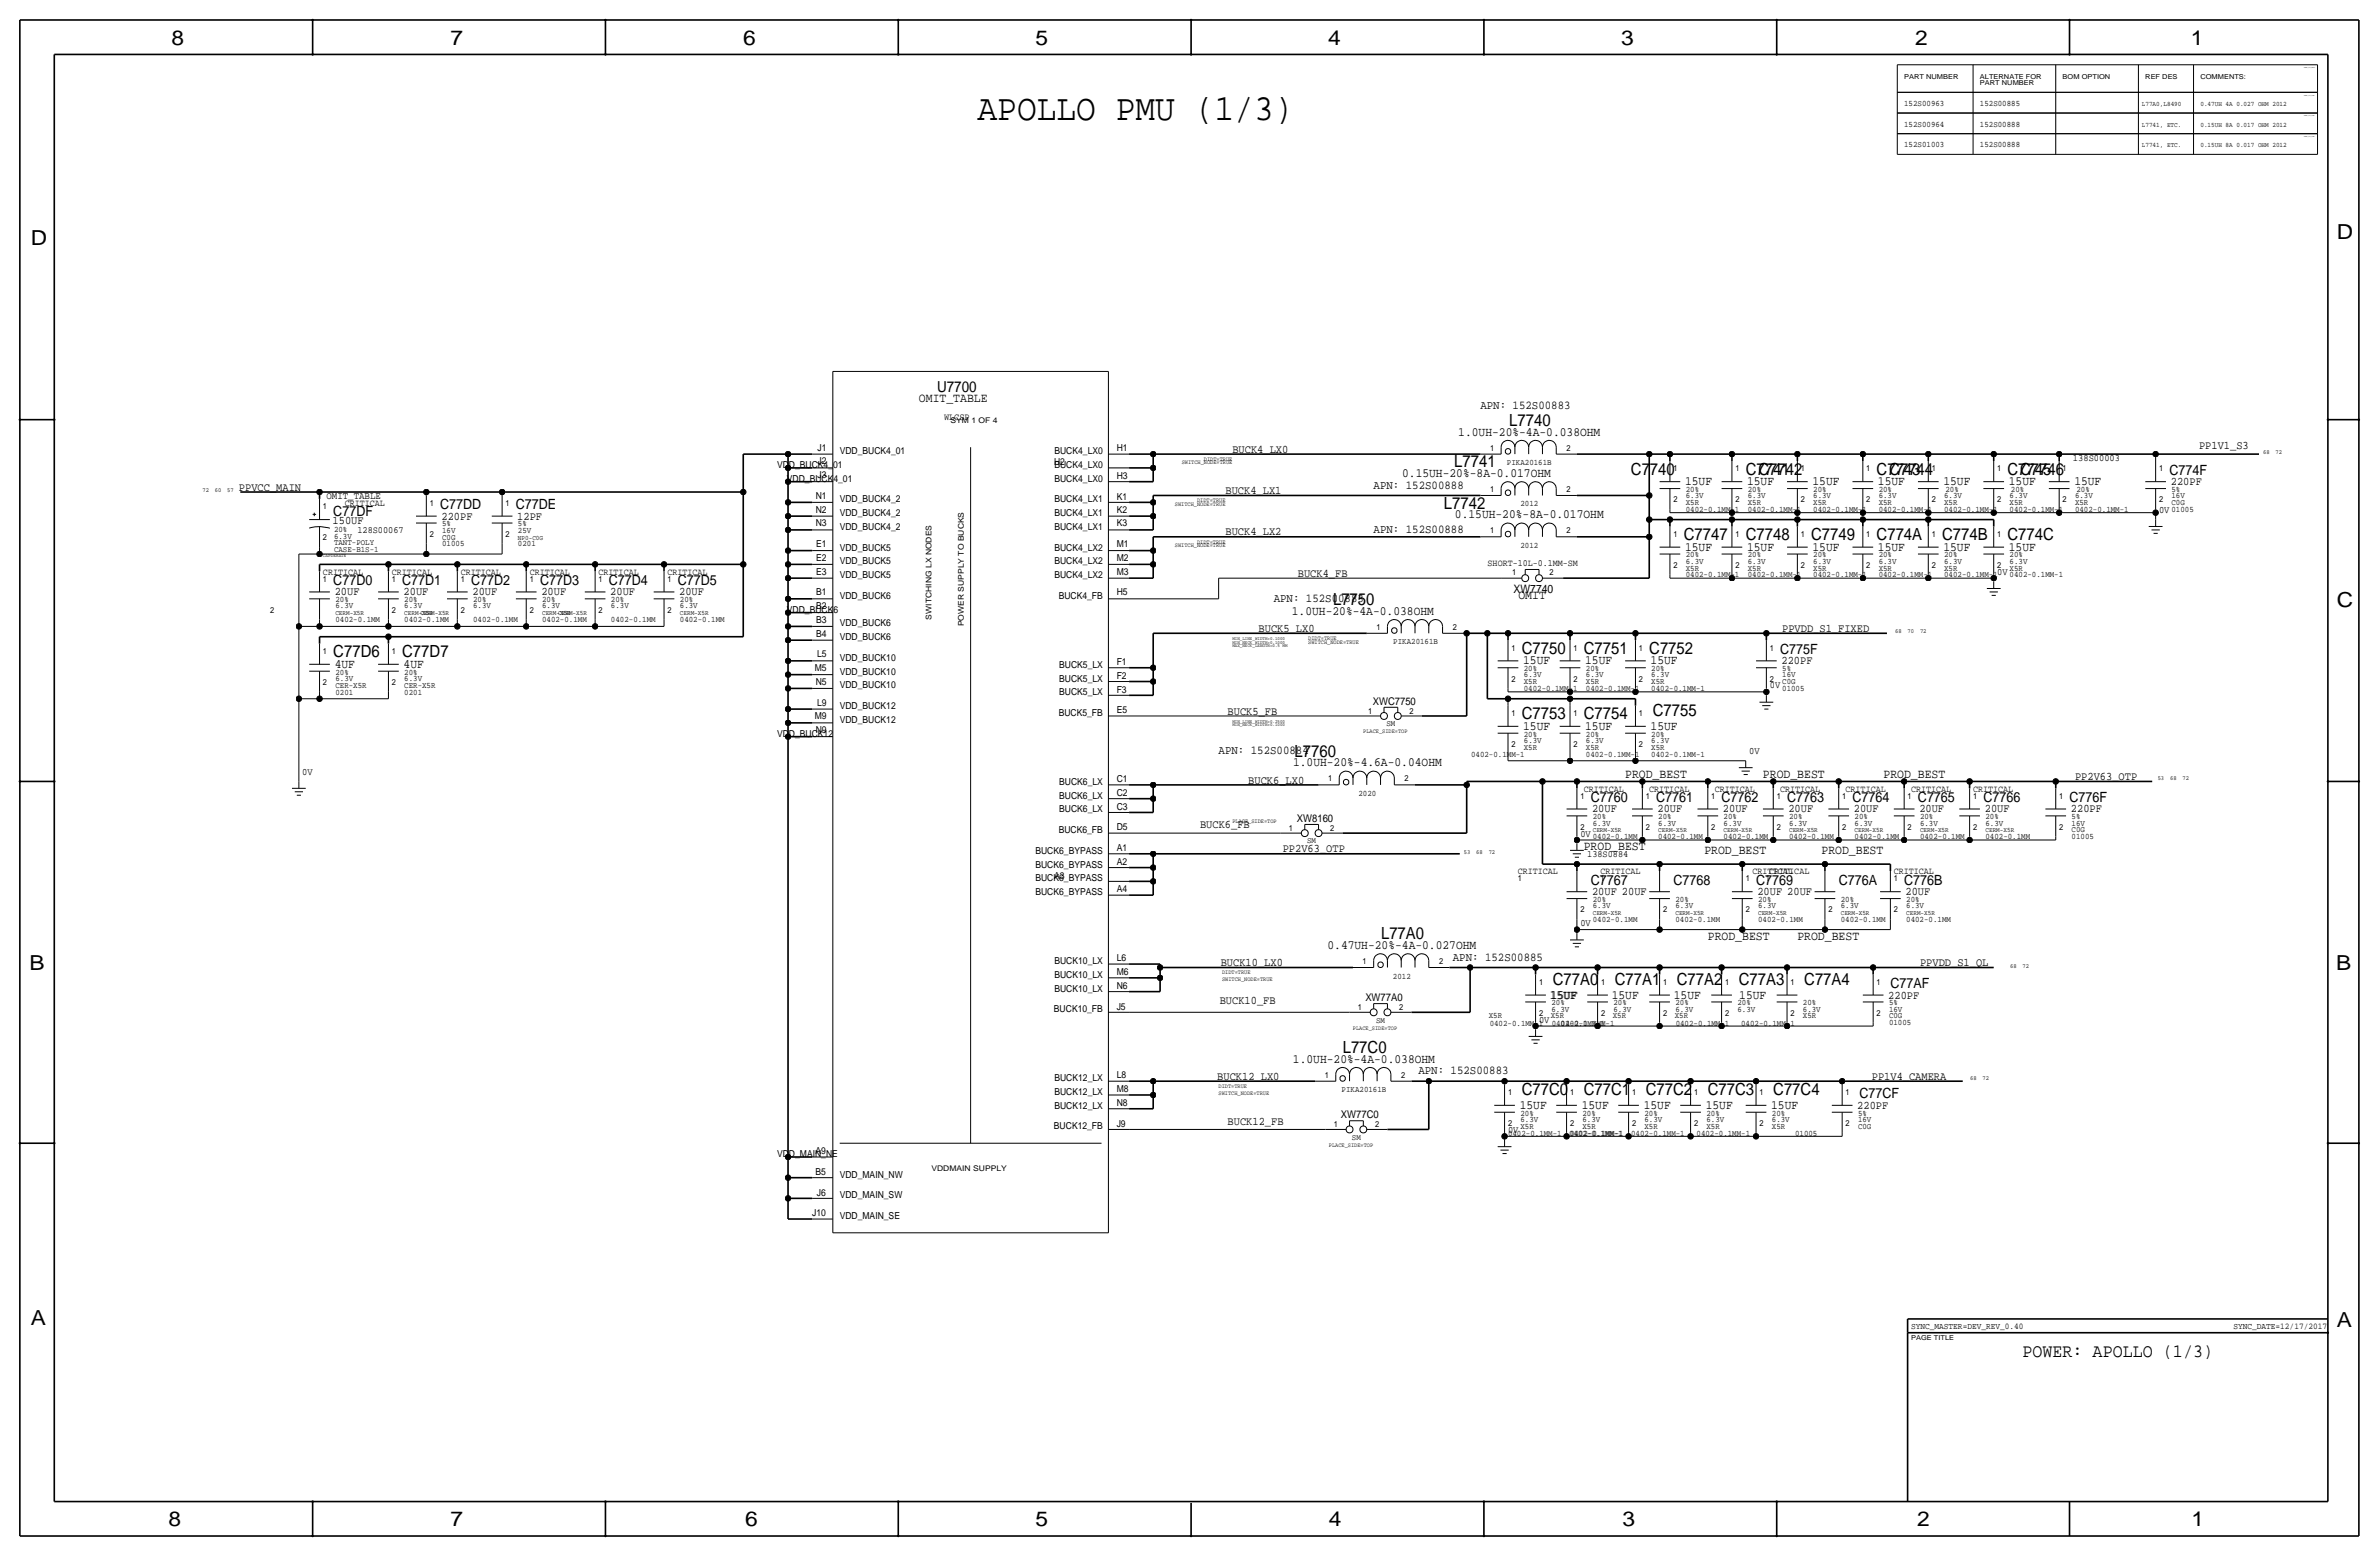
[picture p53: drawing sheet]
<svg xmlns="http://www.w3.org/2000/svg" width="877mm" height="574mm" viewBox="0 0 877 574" stroke-linecap="round" stroke-linejoin="round" font-family="sans-serif">
<defs><g id="words">
<text font-size="13.6" x="360.4" y="44.2">APOLLO PMU (1/3)</text>
<g font-size="7.6">
<text x="63.2" y="16.5">8</text>
<text x="166.1" y="16.5">7</text>
<text x="274" y="16.5">6</text>
<text x="381.7" y="16.5">5</text>
<text x="489.7" y="16.5">4</text>
<text x="597.6" y="16.5">3</text>
<text x="706.1" y="16.5">2</text>
<text x="807.7" y="16.5">1</text>
<text x="861.5" y="88.1">D</text>
<text x="11.4" y="90.4">D</text>
<text x="861.5" y="223.8">C</text>
<text x="10.9" y="357.6">B</text>
<text x="861.3" y="357.4">B</text>
<text x="11.4" y="488.4">A</text>
<text x="861.5" y="489.2">A</text>
<text x="62.2" y="562.6">8</text>
<text x="166.1" y="562.6">7</text>
<text x="274.8" y="562.6">6</text>
<text x="381.7" y="562.6">5</text>
<text x="489.9" y="562.6">4</text>
<text x="598.1" y="562.6">3</text>
<text x="706.8" y="562.6">2</text>
<text x="807.9" y="562.6">1</text>
</g>
<text font-size="6.9" x="745.6" y="500.1">POWER: APOLLO (1/3)</text>
<g font-size="6.2">
<text x="556.4" y="157">L7740</text>
<text x="536.1" y="172.2">L7741</text>
<text x="601.3" y="175">C7740</text>
<text x="643.6" y="175">C7741</text>
<text x="648.3" y="175">C7742</text>
<text x="691.8" y="175">C7743</text>
<text x="696.5" y="175">C7744</text>
<text x="740.1" y="175">C7745</text>
<text x="744.8" y="175">C7746</text>
<text x="532.3" y="187.5">L7742</text>
<text x="620.7" y="199.1">C7747</text>
<text x="643.6" y="199.1">C7748</text>
<text x="667.7" y="199.1">C7749</text>
<text x="691.8" y="199.1">C774A</text>
<text x="716" y="199.1">C774B</text>
<text x="740.1" y="199.1">C774C</text>
<text x="491.5" y="223">L7750</text>
<text x="122.9" y="242.3">C77D6</text>
<text x="148.3" y="242.3">C77D7</text>
<text x="561" y="241">C7750</text>
<text x="583.9" y="241">C7751</text>
<text x="608" y="241">C7752</text>
<text x="609.3" y="263.9">C7755</text>
<text x="561" y="265.2">C7753</text>
<text x="583.9" y="265.2">C7754</text>
<text x="477.3" y="278.9">L7760</text>
<text x="509.1" y="346.2">L77A0</text>
<text x="572.5" y="363">C77A0</text>
<text x="595.3" y="363">C77A1</text>
<text x="618.2" y="363">C77A2</text>
<text x="641" y="363">C77A3</text>
<text x="665.2" y="363">C77A4</text>
<text x="495" y="388.1">L77C0</text>
<text x="561" y="403.6">C77C0</text>
<text x="583.9" y="403.6">C77C1</text>
<text x="606.8" y="403.6">C77C2</text>
<text x="629.6" y="403.6">C77C3</text>
<text x="653.7" y="403.6">C77C4</text>
</g>
<text font-size="5.6" x="345.4" y="144.5">U7700</text>
<g font-size="5.2">
<text x="799.8" y="175">C774F</text>
<text x="122.9" y="190.2">C77DF</text>
<text x="162.3" y="187.7">C77DD</text>
<text x="190.2" y="187.7">C77DE</text>
<text x="122.9" y="215.6">C77D0</text>
<text x="148.3" y="215.6">C77D1</text>
<text x="173.7" y="215.6">C77D2</text>
<text x="199.1" y="215.6">C77D3</text>
<text x="224.5" y="215.6">C77D4</text>
<text x="249.9" y="215.6">C77D5</text>
<text x="656.3" y="241">C775F</text>
<text x="586.4" y="295.7">C7760</text>
<text x="610.6" y="295.7">C7761</text>
<text x="634.7" y="295.7">C7762</text>
<text x="658.8" y="295.7">C7763</text>
<text x="683" y="295.7">C7764</text>
<text x="707.1" y="295.7">C7765</text>
<text x="731.2" y="295.7">C7766</text>
<text x="763" y="295.7">C776F</text>
<text x="586.4" y="326.1">C7767</text>
<text x="616.9" y="326.1">C7768</text>
<text x="647.4" y="326.1">C7769</text>
<text x="677.9" y="326.1">C776A</text>
<text x="702" y="326.1">C776B</text>
<text x="696.9" y="364.2">C77AF</text>
<text x="685.5" y="404.9">C77CF</text>
</g>
<g font-size="4.7">
<text x="338.8" y="148.3">OMIT_TABLE</text>
<text x="537.6" y="160.5">1.0UH-20%-4A-0.038OHM</text>
<text x="516.9" y="175.8">0.15UH-20%-8A-0.017OHM</text>
<text x="621.2" y="178.8">15UF</text>
<text x="644.1" y="178.8">15UF</text>
<text x="668.2" y="178.8">15UF</text>
<text x="692.4" y="178.8">15UF</text>
<text x="716.5" y="178.8">15UF</text>
<text x="740.6" y="178.8">15UF</text>
<text x="764.7" y="178.8">15UF</text>
<text x="536.4" y="191">0.15UH-20%-8A-0.017OHM</text>
<text x="621.2" y="202.9">15UF</text>
<text x="644.1" y="202.9">15UF</text>
<text x="668.2" y="202.9">15UF</text>
<text x="692.4" y="202.9">15UF</text>
<text x="716.5" y="202.9">15UF</text>
<text x="740.6" y="202.9">15UF</text>
<text x="559.8" y="220.7">OMIT</text>
<text x="476.3" y="226.6">1.0UH-20%-4A-0.038OHM</text>
<text x="561.5" y="244.9">15UF</text>
<text x="584.4" y="244.9">15UF</text>
<text x="608.5" y="244.9">15UF</text>
<text x="123.4" y="246.1">4UF</text>
<text x="148.8" y="246.1">4UF</text>
<text x="561.5" y="269">15UF</text>
<text x="584.4" y="269">15UF</text>
<text x="608.5" y="269">15UF</text>
<text x="476.7" y="282.4">1.0UH-20%-4.6A-0.04OHM</text>
<text x="599.1" y="286.8">PROD_BEST</text>
<text x="649.9" y="286.8">PROD_BEST</text>
<text x="694.4" y="286.8">PROD_BEST</text>
<text x="583.9" y="313.4">PROD_BEST</text>
<text x="628.3" y="314.7">PROD_BEST</text>
<text x="671.5" y="314.7">PROD_BEST</text>
<text x="629.6" y="346.5">PROD_BEST</text>
<text x="662.6" y="346.5">PROD_BEST</text>
<text x="489.4" y="349.8">0.47UH-20%-4A-0.027OHM</text>
<text x="571.4" y="368">15UF</text>
<text x="594.2" y="368">15UF</text>
<text x="617.1" y="368">15UF</text>
<text x="641.2" y="368">15UF</text>
<text x="476.7" y="391.7">1.0UH-20%-4A-0.038OHM</text>
<text x="560.3" y="408.7">15UF</text>
<text x="583.1" y="408.7">15UF</text>
<text x="606" y="408.7">15UF</text>
<text x="628.9" y="408.7">15UF</text>
<text x="653" y="408.7">15UF</text>
</g>
<g font-size="4.4">
<text x="545.8" y="150.9">APN: 152S00883</text>
<text x="506.4" y="180.1">APN: 152S00888</text>
<text x="506.4" y="196.6">APN: 152S00888</text>
<text x="469.6" y="222">APN: 152S00883</text>
<text x="449.3" y="277.9">APN: 152S00884</text>
<text x="535.6" y="354.1">APN: 152S00885</text>
<text x="522.9" y="396">APN: 152S00883</text>
</g>
<g font-size="4.3">
<text x="454.4" y="166.9">BUCK4_LX0</text>
<text x="810.7" y="165.6">PP1V1_S3</text>
<text x="800.3" y="178.8">220PF</text>
<text x="88.1" y="180.8">PPVCC_MAIN</text>
<text x="451.8" y="182.1">BUCK4_LX1</text>
<text x="162.8" y="191.5">220PF</text>
<text x="190.7" y="191.5">12PF</text>
<text x="122.6" y="193.3">150UF</text>
<text x="451.8" y="197.4">BUCK4_LX2</text>
<text x="478.5" y="212.6">BUCK4_FB</text>
<text x="123.4" y="219.5">20UF</text>
<text x="148.8" y="219.5">20UF</text>
<text x="174.2" y="219.5">20UF</text>
<text x="199.6" y="219.5">20UF</text>
<text x="225" y="219.5">20UF</text>
<text x="250.4" y="219.5">20UF</text>
<text x="558" y="218.4">XW7740</text>
<text x="464" y="232.9">BUCK5_LX0</text>
<text x="657" y="232.9">PPVDD_S1_FIXED</text>
<text x="656.8" y="244.9">220PF</text>
<text x="452.6" y="263.4">BUCK5_FB</text>
<text x="765" y="287.5">PP2V63_OTP</text>
<text x="460.2" y="288.8">BUCK6_LX0</text>
<text x="586.9" y="299.5">20UF</text>
<text x="611.1" y="299.5">20UF</text>
<text x="635.2" y="299.5">20UF</text>
<text x="659.3" y="299.5">20UF</text>
<text x="683.5" y="299.5">20UF</text>
<text x="707.6" y="299.5">20UF</text>
<text x="731.7" y="299.5">20UF</text>
<text x="763.5" y="299.5">220PF</text>
<text x="442.4" y="305.3">BUCK6_FB</text>
<text x="472.9" y="314.2">PP2V63_OTP</text>
<text x="586.9" y="329.9">20UF 20UF</text>
<text x="647.9" y="329.9">20UF 20UF</text>
<text x="702.5" y="329.9">20UF</text>
<text x="450" y="356.1">BUCK10_LX0</text>
<text x="707.8" y="356.1">PPVDD_S1_QL</text>
<text x="449.7" y="370.1">BUCK10_FB</text>
<text x="696.2" y="368">220PF</text>
<text x="448.8" y="398">BUCK12_LX0</text>
<text x="690.1" y="398">PP1V4_CAMERA</text>
<text x="684.7" y="408.7">220PF</text>
<text x="452.6" y="414.5">BUCK12_FB</text>
</g>
<g font-size="3.9">
<text x="506.1" y="259.8">XWC7750</text>
<text x="478.1" y="303">XW8160</text>
<text x="503.4" y="369.1">XW77A0</text>
<text x="494.4" y="412.2">XW77C0</text>
</g>
<text font-size="3.8" x="120.3" y="183.9">OMIT_TABLE</text>
<g font-size="3.6">
<text x="764.2" y="169.9">138S00003</text>
<text x="796" y="189">0V</text>
<text x="736.3" y="211.8">0V</text>
<text x="652.5" y="253.7">0V</text>
<text x="644.9" y="277.9">0V</text>
<text x="111.5" y="285.5">0V</text>
<text x="582.6" y="308.4">0V</text>
<text x="582.6" y="341.4">0V</text>
<text x="567.4" y="376.9">0V</text>
<text x="556" y="417.6">0V</text>
</g>
<g font-size="3.5">
<text x="348" y="154.7">WLCSP</text>
<text x="301.4" y="166.1">J1</text>
<text x="309.6" y="167.4">VDD_BUCK4_01</text>
<text x="388.7" y="167.4">BUCK4_LX0</text>
<text x="411.7" y="166.4">H1</text>
<text x="286.5" y="172.5">VDD_BUCK4_01</text>
<text x="301.4" y="171.2">J2</text>
<text x="388.6" y="171.5">H2</text>
<text x="388.7" y="172.5">BUCK4_LX0</text>
<text x="290.1" y="177.5">VDD_BUCK4_01</text>
<text x="301.4" y="176.3">J3</text>
<text x="388.7" y="177.5">BUCK4_LX0</text>
<text x="411.7" y="176.5">H3</text>
<text x="300.7" y="183.9">N1</text>
<text x="309.6" y="185.2">VDD_BUCK4_2</text>
<text x="388.7" y="185.2">BUCK4_LX1</text>
<text x="411.7" y="184.2">K1</text>
<text x="127.1" y="186.4">CRITICAL</text>
<text x="300.7" y="189">N2</text>
<text x="309.6" y="190.2">VDD_BUCK4_2</text>
<text x="388.7" y="190.2">BUCK4_LX1</text>
<text x="411.7" y="189.2">K2</text>
<text x="131.8" y="196.6">128S00067</text>
<text x="300.7" y="194.1">N3</text>
<text x="309.6" y="195.3">VDD_BUCK4_2</text>
<text x="388.7" y="195.3">BUCK4_LX1</text>
<text x="411.7" y="194.1">K3</text>
<text x="300.9" y="201.7">E1</text>
<text x="309.6" y="202.9">VDD_BUCK5</text>
<text x="388.7" y="202.9">BUCK4_LX2</text>
<text x="411.7" y="201.7">M1</text>
<text x="300.9" y="206.8">E2</text>
<text x="309.6" y="208">VDD_BUCK5</text>
<text x="388.7" y="208">BUCK4_LX2</text>
<text x="411.7" y="206.8">M2</text>
<text x="548.4" y="208.5">SHORT-10L-0.1MM-SM</text>
<text x="119.1" y="211.8">CRITICAL</text>
<text x="144.5" y="211.8">CRITICAL</text>
<text x="169.9" y="211.8">CRITICAL</text>
<text x="195.3" y="211.8">CRITICAL</text>
<text x="220.7" y="211.8">CRITICAL</text>
<text x="246.1" y="211.8">CRITICAL</text>
<text x="300.9" y="211.8">E3</text>
<text x="309.6" y="213.1">VDD_BUCK5</text>
<text x="388.7" y="213.1">BUCK4_LX2</text>
<text x="411.7" y="211.8">M3</text>
<text x="300.9" y="219.5">B1</text>
<text x="309.6" y="220.7">VDD_BUCK6</text>
<text x="390.3" y="220.7">BUCK4_FB</text>
<text x="411.7" y="219.5">H5</text>
<text x="290.1" y="225.8">VDD_BUCK6</text>
<text x="300.9" y="224.5">B2</text>
<text x="300.9" y="229.6">B3</text>
<text x="309.6" y="230.9">VDD_BUCK6</text>
<text x="300.9" y="234.7">B4</text>
<text x="309.6" y="236">VDD_BUCK6</text>
<text x="301.2" y="242.3">L5</text>
<text x="309.6" y="243.6">VDD_BUCK10</text>
<text x="411.7" y="245.1">F1</text>
<text x="300.4" y="247.4">M5</text>
<text x="309.6" y="248.7">VDD_BUCK10</text>
<text x="390.5" y="246.1">BUCK5_LX</text>
<text x="390.5" y="251.2">BUCK5_LX</text>
<text x="411.7" y="250.2">F2</text>
<text x="300.7" y="252.5">N5</text>
<text x="309.6" y="253.7">VDD_BUCK10</text>
<text x="390.5" y="256.3">BUCK5_LX</text>
<text x="411.7" y="255.3">F3</text>
<text x="301.2" y="260.1">L9</text>
<text x="309.6" y="261.4">VDD_BUCK12</text>
<text x="390.3" y="263.9">BUCK5_FB</text>
<text x="411.7" y="262.9">E5</text>
<text x="300.4" y="265.2">M9</text>
<text x="309.6" y="266.4">VDD_BUCK12</text>
<text x="286.5" y="271.5">VDD_BUCK12</text>
<text x="300.7" y="270.3">N9</text>
<text x="390.5" y="289.3">BUCK6_LX</text>
<text x="411.7" y="288.3">C1</text>
<text x="411.7" y="293.4">C2</text>
<text x="583.9" y="291.8">CRITICAL</text>
<text x="608" y="291.8">CRITICAL</text>
<text x="632.2" y="291.8">CRITICAL</text>
<text x="656.3" y="291.8">CRITICAL</text>
<text x="680.4" y="291.8">CRITICAL</text>
<text x="704.5" y="291.8">CRITICAL</text>
<text x="727.4" y="291.8">CRITICAL</text>
<text x="390.5" y="294.4">BUCK6_LX</text>
<text x="390.5" y="299.5">BUCK6_LX</text>
<text x="411.7" y="298.5">C3</text>
<text x="390.3" y="307.1">BUCK6_FB</text>
<text x="411.7" y="306.1">D5</text>
<text x="381.7" y="314.7">BUCK6_BYPASS</text>
<text x="411.7" y="313.7">A1</text>
<text x="585.2" y="316">138S0884</text>
<text x="381.7" y="319.8">BUCK6_BYPASS</text>
<text x="388.6" y="323.9">A3</text>
<text x="411.7" y="318.8">A2</text>
<text x="559.5" y="322.3">CRITICAL</text>
<text x="590" y="322.3">CRITICAL</text>
<text x="646.1" y="322.3">CRITICAL</text>
<text x="652.3" y="322.3">CRITICAL</text>
<text x="698.2" y="322.3">CRITICAL</text>
<text x="381.7" y="324.9">BUCK6_BYPASS</text>
<text x="381.7" y="329.9">BUCK6_BYPASS</text>
<text x="411.7" y="328.9">A4</text>
<text x="388.7" y="355.3">BUCK10_LX</text>
<text x="411.7" y="354.3">L6</text>
<text x="411.7" y="359.4">M6</text>
<text x="388.7" y="360.4">BUCK10_LX</text>
<text x="388.7" y="365.5">BUCK10_LX</text>
<text x="411.7" y="364.5">N6</text>
<text x="388.6" y="373.1">BUCK10_FB</text>
<text x="411.7" y="372.1">J5</text>
<text x="388.7" y="398.5">BUCK12_LX</text>
<text x="411.7" y="397.5">L8</text>
<text x="388.7" y="403.6">BUCK12_LX</text>
<text x="411.7" y="402.6">M8</text>
<text x="411.7" y="407.7">N8</text>
<text x="388.7" y="408.7">BUCK12_LX</text>
<text x="388.6" y="416.3">BUCK12_FB</text>
<text x="411.7" y="415.3">J9</text>
<text x="300.6" y="425.5">A9</text>
<text x="286.5" y="426.5">VDD_MAIN_NE</text>
<text x="300.6" y="433.1">B5</text>
<text x="309.6" y="434.1">VDD_MAIN_NW</text>
<text x="301.2" y="440.7">J6</text>
<text x="309.6" y="441.7">VDD_MAIN_SW</text>
<text x="299.4" y="448.3">J10</text>
<text x="309.6" y="449.3">VDD_MAIN_SE</text>
</g>
<g font-size="3.2">
<text x="704.5" y="490">SYNC_MASTER=DEV_REV_0.40</text>
<text x="823.4" y="490">SYNC_DATE=12/17/2017</text>
</g>
<g font-size="3.1">
<text x="702" y="39.1">152S00963</text>
<text x="729.9" y="39.1">152S00885</text>
<text x="702" y="46.7">152S00964</text>
<text x="729.9" y="46.7">152S00888</text>
<text x="702" y="54.4">152S01003</text>
<text x="729.9" y="54.4">152S00888</text>
<text x="549.3" y="166.1">1</text>
<text x="577.5" y="166.1">2</text>
<text x="555.6" y="171.5">PIKA20161B</text>
<text x="616.9" y="173.7">1</text>
<text x="639.8" y="173.7">1</text>
<text x="663.9" y="173.7">1</text>
<text x="688" y="173.7">1</text>
<text x="712.2" y="173.7">1</text>
<text x="736.3" y="173.7">1</text>
<text x="760.4" y="173.7">1</text>
<text x="796" y="173.7">1</text>
<text x="549.3" y="181.4">1</text>
<text x="577.5" y="181.4">2</text>
<text x="616.9" y="185.2">2</text>
<text x="621.5" y="183.6">6.3V</text>
<text x="621.5" y="181.4">20%</text>
<text x="639.8" y="185.2">2</text>
<text x="644.3" y="181.4">20%</text>
<text x="644.3" y="183.6">6.3V</text>
<text x="663.9" y="185.2">2</text>
<text x="668.5" y="181.4">20%</text>
<text x="668.5" y="183.6">6.3V</text>
<text x="688" y="185.2">2</text>
<text x="692.6" y="181.4">20%</text>
<text x="692.6" y="183.6">6.3V</text>
<text x="712.2" y="185.2">2</text>
<text x="716.7" y="183.6">6.3V</text>
<text x="717.2" y="181.4">20%</text>
<text x="736.3" y="185.2">2</text>
<text x="740.9" y="183.6">6.3V</text>
<text x="741.4" y="181.4">20%</text>
<text x="760.4" y="185.2">2</text>
<text x="765" y="183.6">6.3V</text>
<text x="765.5" y="181.4">20%</text>
<text x="796" y="185.2">2</text>
<text x="800.6" y="181.4">5%</text>
<text x="800.6" y="183.6">16V</text>
<text x="119.1" y="187.7">1</text>
<text x="158.4" y="186.4">1</text>
<text x="186.4" y="186.4">1</text>
<text x="560.5" y="186.7">2012</text>
<text x="621.5" y="188.7">0402-0.1MM-1</text>
<text x="621.5" y="186.2">X5R</text>
<text x="644.3" y="186.2">X5R</text>
<text x="644.3" y="188.7">0402-0.1MM-1</text>
<text x="668.5" y="186.2">X5R</text>
<text x="668.5" y="188.7">0402-0.1MM-1</text>
<text x="692.6" y="186.2">X5R</text>
<text x="692.6" y="188.7">0402-0.1MM-1</text>
<text x="716.7" y="186.2">X5R</text>
<text x="716.7" y="188.7">0402-0.1MM-1</text>
<text x="740.9" y="186.2">X5R</text>
<text x="740.9" y="188.7">0402-0.1MM-1</text>
<text x="765" y="186.2">X5R</text>
<text x="765" y="188.7">0402-0.1MM-1</text>
<text x="800.6" y="188.7">01005</text>
<text x="800.6" y="186.2">C0G</text>
<text x="123.1" y="196.1">20%</text>
<text x="158.4" y="197.9">2</text>
<text x="163" y="194.1">5%</text>
<text x="163" y="196.3">16V</text>
<text x="186.4" y="197.9">2</text>
<text x="191" y="194.1">5%</text>
<text x="191" y="196.3">25V</text>
<text x="549.3" y="196.6">1</text>
<text x="577.5" y="196.6">2</text>
<text x="616.9" y="197.9">1</text>
<text x="639.8" y="197.9">1</text>
<text x="663.9" y="197.9">1</text>
<text x="688" y="197.9">1</text>
<text x="712.2" y="197.9">1</text>
<text x="736.3" y="197.9">1</text>
<text x="119.1" y="199.1">2</text>
<text x="123.1" y="200.9">TANT-POLY</text>
<text x="123.1" y="203.5">CASE-B1S-1</text>
<text x="123.1" y="198.6">6.3V</text>
<text x="163" y="201.4">01005</text>
<text x="163" y="198.9">C0G</text>
<text x="191" y="201.4">0201</text>
<text x="560.5" y="201.9">2012</text>
<text x="616.9" y="209.3">2</text>
<text x="621.5" y="205.5">20%</text>
<text x="621.5" y="207.8">6.3V</text>
<text x="639.8" y="209.3">2</text>
<text x="644.3" y="205.5">20%</text>
<text x="644.3" y="207.8">6.3V</text>
<text x="663.9" y="209.3">2</text>
<text x="668.5" y="205.5">20%</text>
<text x="668.5" y="207.8">6.3V</text>
<text x="688" y="209.3">2</text>
<text x="692.6" y="205.5">20%</text>
<text x="692.6" y="207.8">6.3V</text>
<text x="712.2" y="209.3">2</text>
<text x="716.7" y="205.5">20%</text>
<text x="716.7" y="207.8">6.3V</text>
<text x="736.3" y="209.3">2</text>
<text x="740.9" y="205.5">20%</text>
<text x="740.9" y="207.8">6.3V</text>
<text x="119.1" y="214.4">1</text>
<text x="144.5" y="214.4">1</text>
<text x="169.9" y="214.4">1</text>
<text x="195.3" y="214.4">1</text>
<text x="220.7" y="214.4">1</text>
<text x="246.1" y="214.4">1</text>
<text x="557.5" y="212.1">1</text>
<text x="571.2" y="212.1">2</text>
<text x="621.5" y="210.3">X5R</text>
<text x="621.5" y="212.9">0402-0.1MM-1</text>
<text x="644.3" y="210.3">X5R</text>
<text x="644.3" y="212.9">0402-0.1MM-1</text>
<text x="668.5" y="210.3">X5R</text>
<text x="668.5" y="212.9">0402-0.1MM-1</text>
<text x="692.6" y="210.3">X5R</text>
<text x="692.6" y="212.9">0402-0.1MM-1</text>
<text x="716.7" y="210.3">X5R</text>
<text x="716.7" y="212.9">0402-0.1MM-1</text>
<text x="740.9" y="210.3">X5R</text>
<text x="740.9" y="212.9">0402-0.1MM-1</text>
<text x="123.6" y="222">20%</text>
<text x="149" y="222">20%</text>
<text x="174.4" y="222">20%</text>
<text x="199.8" y="222">20%</text>
<text x="225.2" y="222">20%</text>
<text x="250.6" y="222">20%</text>
<text x="99.6" y="225.8">2</text>
<text x="123.6" y="224.3">6.3V</text>
<text x="144.5" y="225.8">2</text>
<text x="149" y="224.3">6.3V</text>
<text x="169.9" y="225.8">2</text>
<text x="174.4" y="224.3">6.3V</text>
<text x="195.3" y="225.8">2</text>
<text x="199.8" y="224.3">6.3V</text>
<text x="220.7" y="225.8">2</text>
<text x="225.2" y="224.3">6.3V</text>
<text x="246.1" y="225.8">2</text>
<text x="250.6" y="224.3">6.3V</text>
<text x="123.6" y="229.4">0402-0.1MM</text>
<text x="149" y="229.4">0402-0.1MM</text>
<text x="174.4" y="229.4">0402-0.1MM</text>
<text x="199.8" y="229.4">0402-0.1MM</text>
<text x="225.2" y="229.4">0402-0.1MM</text>
<text x="250.6" y="229.4">0402-0.1MM</text>
<text x="507.4" y="232.2">1</text>
<text x="535.6" y="232.2">2</text>
<text x="513.7" y="237.5">PIKA20161B</text>
<text x="557.2" y="239.8">1</text>
<text x="580.1" y="239.8">1</text>
<text x="604.2" y="239.8">1</text>
<text x="652.5" y="239.8">1</text>
<text x="119.1" y="241">1</text>
<text x="144.5" y="241">1</text>
<text x="123.6" y="248.7">20%</text>
<text x="123.6" y="251">6.3V</text>
<text x="149" y="248.7">20%</text>
<text x="149" y="251">6.3V</text>
<text x="557.2" y="251.2">2</text>
<text x="561.8" y="247.4">20%</text>
<text x="561.8" y="249.7">6.3V</text>
<text x="580.1" y="251.2">2</text>
<text x="584.7" y="247.4">20%</text>
<text x="584.7" y="249.7">6.3V</text>
<text x="604.2" y="251.2">2</text>
<text x="608.8" y="247.4">20%</text>
<text x="608.8" y="249.7">6.3V</text>
<text x="652.5" y="251.2">2</text>
<text x="657" y="247.4">5%</text>
<text x="657" y="249.7">16V</text>
<text x="119.1" y="252.5">2</text>
<text x="123.6" y="253.5">CER-X5R</text>
<text x="123.6" y="256">0201</text>
<text x="144.5" y="252.5">2</text>
<text x="149" y="253.5">CER-X5R</text>
<text x="149" y="256">0201</text>
<text x="561.8" y="254.8">0402-0.1MM-1</text>
<text x="561.8" y="252.2">X5R</text>
<text x="584.7" y="252.2">X5R</text>
<text x="584.7" y="254.8">0402-0.1MM-1</text>
<text x="608.8" y="252.2">X5R</text>
<text x="608.8" y="254.8">0402-0.1MM-1</text>
<text x="657" y="254.8">01005</text>
<text x="657" y="252.2">C0G</text>
<text x="504.4" y="263.1">1</text>
<text x="519.6" y="263.1">2</text>
<text x="557.2" y="263.9">1</text>
<text x="580.1" y="263.9">1</text>
<text x="604.2" y="263.9">1</text>
<text x="511.1" y="267.7">SM</text>
<text x="557.2" y="275.3">2</text>
<text x="561.8" y="271.5">20%</text>
<text x="561.8" y="273.8">6.3V</text>
<text x="580.1" y="275.3">2</text>
<text x="584.7" y="271.5">20%</text>
<text x="584.7" y="273.8">6.3V</text>
<text x="604.2" y="275.3">2</text>
<text x="608.8" y="271.5">20%</text>
<text x="608.8" y="273.8">6.3V</text>
<text x="542.3" y="278.9">0402-0.1MM-1</text>
<text x="561.8" y="276.4">X5R</text>
<text x="584.7" y="276.4">X5R</text>
<text x="584.7" y="278.9">0402-0.1MM-1</text>
<text x="608.8" y="276.4">X5R</text>
<text x="608.8" y="278.9">0402-0.1MM-1</text>
<text x="489.7" y="288">1</text>
<text x="500.8" y="293.4">2020</text>
<text x="517.9" y="288">2</text>
<text x="582.6" y="294.4">1</text>
<text x="606.8" y="294.4">1</text>
<text x="630.9" y="294.4">1</text>
<text x="655" y="294.4">1</text>
<text x="679.1" y="294.4">1</text>
<text x="703.3" y="294.4">1</text>
<text x="727.4" y="294.4">1</text>
<text x="759.2" y="294.4">1</text>
<text x="582.6" y="305.8">2</text>
<text x="587.2" y="302">20%</text>
<text x="587.2" y="304.3">6.3V</text>
<text x="606.8" y="305.8">2</text>
<text x="611.3" y="302">20%</text>
<text x="611.3" y="304.3">6.3V</text>
<text x="630.9" y="305.8">2</text>
<text x="635.5" y="302">20%</text>
<text x="635.5" y="304.3">6.3V</text>
<text x="655" y="305.8">2</text>
<text x="659.6" y="304.3">6.3V</text>
<text x="659.6" y="302">20%</text>
<text x="679.1" y="305.8">2</text>
<text x="683.7" y="302">20%</text>
<text x="683.7" y="304.3">6.3V</text>
<text x="703.3" y="305.8">2</text>
<text x="707.8" y="302">20%</text>
<text x="707.8" y="304.3">6.3V</text>
<text x="727.4" y="305.8">2</text>
<text x="732" y="302">20%</text>
<text x="732" y="304.3">6.3V</text>
<text x="759.2" y="305.8">2</text>
<text x="763.7" y="302">5%</text>
<text x="763.7" y="304.3">16V</text>
<text x="475.2" y="306.3">1</text>
<text x="481.9" y="310.9">SM</text>
<text x="490.4" y="306.3">2</text>
<text x="587.2" y="309.4">0402-0.1MM</text>
<text x="611.3" y="309.4">0402-0.1MM</text>
<text x="635.5" y="309.4">0402-0.1MM</text>
<text x="659.6" y="309.4">0402-0.1MM</text>
<text x="683.7" y="309.4">0402-0.1MM</text>
<text x="707.8" y="309.4">0402-0.1MM</text>
<text x="732" y="309.4">0402-0.1MM</text>
<text x="763.7" y="306.8">C0G</text>
<text x="763.7" y="309.4">01005</text>
<text x="559.5" y="324.9">1</text>
<text x="590" y="324.9">1</text>
<text x="643.6" y="324.9">1</text>
<text x="651" y="324.9">1</text>
<text x="698.2" y="324.9">1</text>
<text x="587.2" y="332.5">20%</text>
<text x="587.2" y="334.8">6.3V</text>
<text x="617.7" y="332.5">20%</text>
<text x="617.7" y="334.8">6.3V</text>
<text x="648.2" y="332.5">20%</text>
<text x="648.2" y="334.8">6.3V</text>
<text x="678.6" y="334.8">6.3V</text>
<text x="678.6" y="332.5">20%</text>
<text x="702.8" y="332.5">20%</text>
<text x="702.8" y="334.8">6.3V</text>
<text x="582.6" y="336.3">2</text>
<text x="587.2" y="339.9">0402-0.1MM</text>
<text x="613.1" y="336.3">2</text>
<text x="617.7" y="339.9">0402-0.1MM</text>
<text x="643.6" y="336.3">2</text>
<text x="648.2" y="339.9">0402-0.1MM</text>
<text x="674.1" y="336.3">2</text>
<text x="678.6" y="339.9">0402-0.1MM</text>
<text x="698.2" y="336.3">2</text>
<text x="702.8" y="339.9">0402-0.1MM</text>
<text x="502.4" y="355.3">1</text>
<text x="530.6" y="355.3">2</text>
<text x="513.5" y="360.7">2012</text>
<text x="567.4" y="363">1</text>
<text x="590.2" y="363">1</text>
<text x="613.1" y="363">1</text>
<text x="636" y="363">1</text>
<text x="660.1" y="363">1</text>
<text x="691.8" y="363">1</text>
<text x="572" y="370.6">20%</text>
<text x="594.8" y="370.6">20%</text>
<text x="617.7" y="370.6">20%</text>
<text x="640.5" y="370.6">20%</text>
<text x="664.7" y="370.6">20%</text>
<text x="696.4" y="370.6">5%</text>
<text x="500.6" y="372.4">1</text>
<text x="507.3" y="376.9">SM</text>
<text x="515.8" y="372.4">2</text>
<text x="548.9" y="375.4">X5R</text>
<text x="567.4" y="374.4">2</text>
<text x="571.7" y="375.4">X5R</text>
<text x="572" y="372.9">6.3V</text>
<text x="590.2" y="374.4">2</text>
<text x="594.6" y="375.4">X5R</text>
<text x="594.8" y="372.9">6.3V</text>
<text x="613.1" y="374.4">2</text>
<text x="617.5" y="375.4">X5R</text>
<text x="617.7" y="372.9">6.3V</text>
<text x="636" y="374.4">2</text>
<text x="640.5" y="372.9">6.3V</text>
<text x="660.1" y="374.4">2</text>
<text x="664.7" y="375.4">X5R</text>
<text x="664.7" y="372.9">6.3V</text>
<text x="691.8" y="374.4">2</text>
<text x="696.4" y="378">01005</text>
<text x="696.4" y="375.4">C0G</text>
<text x="696.4" y="372.9">16V</text>
<text x="549.2" y="378.2">0402-0.1MM-1</text>
<text x="572.1" y="378.2">0402-0.1MM-1</text>
<text x="575.5" y="378.2">0402-0.1MM-1</text>
<text x="617.8" y="378.2">0402-0.1MM-1</text>
<text x="641.9" y="378.2">0402-0.1MM-1</text>
<text x="488.4" y="397.3">1</text>
<text x="516.6" y="397.3">2</text>
<text x="494.6" y="402.6">PIKA20161B</text>
<text x="556" y="403.6">1</text>
<text x="578.8" y="403.6">1</text>
<text x="601.7" y="403.6">1</text>
<text x="624.5" y="403.6">1</text>
<text x="648.7" y="403.6">1</text>
<text x="680.4" y="403.6">1</text>
<text x="560.5" y="411.2">20%</text>
<text x="560.5" y="413.5">6.3V</text>
<text x="583.4" y="411.2">20%</text>
<text x="583.4" y="413.5">6.3V</text>
<text x="606.2" y="411.2">20%</text>
<text x="606.2" y="413.5">6.3V</text>
<text x="629.1" y="411.2">20%</text>
<text x="629.1" y="413.5">6.3V</text>
<text x="653.2" y="411.2">20%</text>
<text x="653.2" y="413.5">6.3V</text>
<text x="685" y="411.2">5%</text>
<text x="685" y="413.5">16V</text>
<text x="491.7" y="415.5">1</text>
<text x="506.9" y="415.5">2</text>
<text x="556" y="418.8">0402-0.1MM-1</text>
<text x="556" y="415">2</text>
<text x="560.5" y="416.1">X5R</text>
<text x="578.5" y="418.8">0402-0.1MM-1</text>
<text x="578.8" y="415">2</text>
<text x="583.4" y="416.1">X5R</text>
<text x="601.3" y="418.8">0402-0.1MM-1</text>
<text x="601.7" y="415">2</text>
<text x="606.2" y="416.1">X5R</text>
<text x="624.5" y="415">2</text>
<text x="625.5" y="418.8">0402-0.1MM-1</text>
<text x="629.1" y="416.1">X5R</text>
<text x="648.7" y="415">2</text>
<text x="653.2" y="416.1">X5R</text>
<text x="661.8" y="418.6">01005</text>
<text x="680.4" y="415">2</text>
<text x="685" y="416.1">C0G</text>
<text x="498.4" y="420.1">SM</text>
</g>
<g font-size="2.9">
<text x="350.4" y="156">SYM 1 OF 4</text>
<text x="343.5" y="228.3" transform="rotate(-90 343.5 228.3)">SWITCHING LX NODES</text>
<text x="355.3" y="230.9" transform="rotate(-90 355.3 230.9)">POWER SUPPLY TO BUCKS</text>
<text x="343.4" y="431.5">VDDMAIN SUPPLY</text>
</g>
<g font-size="2.5">
<text x="702" y="29">PART NUMBER</text>
<text x="729.9" y="29">ALTERNATE FOR</text>
<text x="760.4" y="29">BOM OPTION</text>
<text x="790.9" y="29">REF DES</text>
<text x="811.2" y="29">COMMENTS:</text>
<text x="729.9" y="31.5">PART NUMBER</text>
<text x="789.6" y="39.1">L77A0,L8490</text>
<text x="811.2" y="39.1">0.47UH 4A 0.027 OHM 2012</text>
<text x="789.6" y="46.7">L7741, ETC.</text>
<text x="811.2" y="46.7">0.15UH 8A 0.017 OHM 2012</text>
<text x="789.6" y="54.4">L7741, ETC.</text>
<text x="811.2" y="54.4">0.15UH 8A 0.017 OHM 2012</text>
<text x="191" y="198.9">NP0-C0G</text>
<text x="123.6" y="226.8">CERM-X5R</text>
<text x="149" y="226.8">CERM-X5R</text>
<text x="155" y="226.8">CERM-X5R</text>
<text x="199.8" y="226.8">CERM-X5R</text>
<text x="205.8" y="226.8">CERM-X5R</text>
<text x="250.6" y="226.8">CERM-X5R</text>
<text x="587.2" y="306.8">CERM-X5R</text>
<text x="611.3" y="306.8">CERM-X5R</text>
<text x="635.5" y="306.8">CERM-X5R</text>
<text x="659.6" y="306.8">CERM-X5R</text>
<text x="683.7" y="306.8">CERM-X5R</text>
<text x="707.8" y="306.8">CERM-X5R</text>
<text x="732" y="306.8">CERM-X5R</text>
<text x="587.2" y="337.3">CERM-X5R</text>
<text x="617.7" y="337.3">CERM-X5R</text>
<text x="648.2" y="337.3">CERM-X5R</text>
<text x="678.6" y="337.3">CERM-X5R</text>
<text x="702.8" y="337.3">CERM-X5R</text>
<text x="704.5" y="493.8">PAGE TITLE</text>
</g>
<g font-size="2.3">
<text x="834.3" y="167.4">68</text>
<text x="838.9" y="167.4">72</text>
<text x="74.6" y="181.4">72</text>
<text x="79.2" y="181.4">60</text>
<text x="83.8" y="181.4">57</text>
<text x="698.7" y="233.4">68</text>
<text x="703.3" y="233.4">70</text>
<text x="707.8" y="233.4">72</text>
<text x="795.5" y="287.5">53</text>
<text x="800" y="287.5">68</text>
<text x="804.6" y="287.5">72</text>
<text x="539.7" y="314.7">53</text>
<text x="544.3" y="314.7">68</text>
<text x="548.8" y="314.7">72</text>
<text x="741.1" y="356.6">68</text>
<text x="745.7" y="356.6">72</text>
<text x="726.3" y="398">68</text>
<text x="730.9" y="398">72</text>
</g>
<g font-size="2.2">
<text x="435.7" y="171.2">SWITCH_NODE=TRUE</text>
<text x="443.9" y="169.9">DIDT=TRUE</text>
<text x="441.3" y="185.2">DIDT=TRUE</text>
<text x="433.1" y="186.4">SWITCH_NODE=TRUE</text>
<text x="433.1" y="201.7">SWITCH_NODE=TRUE</text>
<text x="441.3" y="200.4">DIDT=TRUE</text>
<text x="482.3" y="237.2">SWITCH_NODE=TRUE</text>
<text x="482.3" y="236">DIDT=TRUE</text>
<text x="502.6" y="270.3">PLACE_SIDE=TOP</text>
<text x="454.4" y="303.3">PLACE_SIDE=TOP</text>
<text x="450.5" y="359.2">DIDT=TRUE</text>
<text x="450.5" y="361.7">SWITCH_NODE=TRUE</text>
<text x="498.8" y="379.5">PLACE_SIDE=TOP</text>
<text x="449.3" y="401.1">DIDT=TRUE</text>
<text x="449.3" y="403.6">SWITCH_NODE=TRUE</text>
<text x="489.9" y="422.7">PLACE_SIDE=TOP</text>
</g>
<text font-size="1.8" x="119.1" y="205.5">CAPDERATE</text>
<g font-size="1.7">
<text x="454.4" y="238.5">MAX_NECK_LENGTH=0.5 MM</text>
<text x="454.4" y="237.2">MIN_NECK_WIDTH=0.1000</text>
<text x="454.4" y="236">MIN_LINE_WIDTH=0.1000</text>
<text x="454.4" y="266.4">MIN_LINE_WIDTH=0.2500</text>
<text x="454.4" y="267.7">MIN_NECK_WIDTH=0.1000</text>
</g>
<g font-size=".4">
<text x="849.3" y="25.1">TABLE_ALT_HEAD</text>
<text x="849.3" y="35.3">TABLE_ALT_ITEM</text>
<text x="849.3" y="42.9">TABLE_ALT_ITEM</text>
<text x="849.3" y="50.5">TABLE_ALT_ITEM</text>
</g>
</g></defs>
<g fill="none" stroke="#000" stroke-width=".6">
<path d="M7.3 7.4v558.8zM7.3 7.4h862.3zM115.3 7.4v12.7zM223.2 7.4v12.7zM331.2 7.4v12.7zM439.1 7.4v12.7zM547.1 7.4v12.7zM655 7.4v12.7zM763 7.4v12.7zM869.6 7.4v558.8zM20 20.1v533.4zM20 20.1h838.2z"/>
<path d="M858.2 20.1v533.4zM7.3 154.7h12.7zM858.2 154.7h11.4zM274 167.4v14zM274 167.4h16.5zM290.5 167.4h8.9zM290.5 167.4v5.1zM290.5 172.5h8.9zM290.5 172.5v5zM290.5 177.5h8.9zM290.5 177.5v7.7zM416.3 167.4h8.8z"/>
<path d="M416.3 172.5h8.8zM416.3 177.5h8.8zM425.1 167.4h120.7zM425.1 167.4v5.1zM425.1 172.5v5zM581.4 167.4h26.6zM608 167.4v15.2zM608 167.4h7.6zM615.6 167.4h22.9zM615.6 167.4v2.5zM638.5 167.4h24.1zM638.5 167.4v2.5z"/>
<path d="M662.6 167.4h24.2zM662.6 167.4v2.5zM686.8 167.4h24.1zM686.8 167.4v2.5zM710.9 167.4h24.1zM710.9 167.4v2.5zM735 167.4h24.2zM735 167.4v2.5zM759.2 167.4h35.5zM759.2 167.4v2.5zM794.7 167.4h38.1zM88.6 181.4h29.2z"/>
<path d="M117.8 181.4h39.4zM117.8 181.4v2.5zM157.2 181.4h27.9zM157.2 181.4v1.2zM185.1 181.4h88.9zM185.1 181.4v1.2zM274 181.4v26.6zM290.5 185.2h8.9zM290.5 185.2v5zM290.5 190.2h8.9zM290.5 190.2v5.1zM290.5 195.3h8.9z"/>
<path d="M290.5 195.3v7.6zM416.3 185.2h8.8zM416.3 190.2h8.8zM416.3 195.3h8.8zM425.1 182.6h120.7zM425.1 182.6v2.6zM425.1 185.2v5zM425.1 190.2v5.1zM425.1 197.9h120.7zM425.1 197.9v5zM581.4 197.9h26.6zM581.4 182.6h26.6z"/>
<path d="M608 191.5h7.6zM608 182.6v8.9zM608 191.5v6.4zM608 197.9v15.2zM615.6 191.5h22.9zM615.6 191.5v2.6zM638.5 191.5h24.1zM638.5 191.5v2.6zM662.6 191.5h24.2zM662.6 191.5v2.6zM686.8 191.5h24.1zM686.8 191.5v2.6z"/>
<path d="M710.9 191.5h24.1zM710.9 191.5v2.6zM735 191.5v2.6zM117.8 208h25.4zM117.8 208v2.6zM143.2 208h25.4zM143.2 208v2.6zM168.6 208h25.4zM168.6 208v2.6zM194 208h25.4zM194 208v2.6zM219.4 208h25.4z"/>
<path d="M219.4 208v2.6zM244.8 208h29.2zM244.8 208v2.6zM274 208v26.7zM290.5 202.9h8.9zM290.5 202.9v5.1zM290.5 208h8.9zM290.5 208v5.1zM290.5 213.1h8.9zM290.5 213.1v7.6zM416.3 202.9h8.8zM416.3 208h8.8z"/>
<path d="M416.3 213.1h8.8zM425.1 202.9v5.1zM425.1 208v5.1zM576.3 213.1h31.7zM117.8 234.7h25.4zM117.8 234.7v2.5zM143.2 234.7h130.8zM143.2 234.7v2.5zM290.5 220.7h8.9zM290.5 220.7v5.1zM290.5 225.8h8.9zM290.5 225.8v5.1z"/>
<path d="M290.5 230.9h8.9zM290.5 230.9v5.1zM290.5 236h8.9zM290.5 236v7.6zM425.1 233.4h78.8zM425.1 233.4v12.7zM539.4 233.4h1.3zM540.7 233.4h7.6zM540.7 233.4v30.5zM548.3 233.4h7.7zM548.3 233.4v24.2zM556 233.4h22.8z"/>
<path d="M556 233.4v2.6zM578.8 233.4h24.1zM578.8 233.4v2.6zM602.9 233.4h48.3zM602.9 233.4v2.6zM651.2 233.4h44.5zM651.2 233.4v2.6zM290.5 243.6h8.9zM290.5 243.6v5.1zM290.5 248.7h8.9zM290.5 248.7v5zM290.5 253.7h8.9z"/>
<path d="M290.5 253.7v7.7zM416.3 246.1h8.8zM416.3 251.2h8.8zM416.3 256.3h8.8zM425.1 246.1v5.1zM425.1 251.2v5.1zM548.3 257.6h7.7zM556 257.6h22.8zM578.8 257.6h24.1zM602.9 257.6v2.5zM290.5 261.4h8.9zM290.5 261.4v5z"/>
<path d="M290.5 266.4h8.9zM290.5 266.4v5.1zM290.5 271.5h8.9zM290.5 271.5v155zM524.2 263.9h16.5zM7.3 288h12.7zM416.3 289.3h8.8zM416.3 294.4h8.8zM416.3 299.5h8.8zM425.1 289.3h61zM425.1 289.3v5.1zM425.1 294.4v5.1z"/>
<path d="M521.7 289.3h19zM540.7 288h28zM540.7 288v1.3zM540.7 289.3v17.8zM568.7 288h12.7zM568.7 288v30.5zM581.4 288h24.1zM581.4 288v2.6zM605.5 288h24.1zM605.5 288v2.6zM629.6 288h24.1zM629.6 288v2.6z"/>
<path d="M653.7 288h24.2zM653.7 288v2.6zM677.9 288h24.1zM677.9 288v2.6zM702 288h24.1zM702 288v2.6zM726.1 288h31.8zM726.1 288v2.6zM757.9 288v2.6zM757.9 288h35.5zM858.2 288h11.4zM416.3 314.7h8.8z"/>
<path d="M416.3 319.8h8.8zM425.1 314.7h113.1zM425.1 314.7v5.1zM425.1 319.8v5.1zM495 307.1h45.7zM568.7 318.5h12.7zM581.4 318.5h30.4zM581.4 318.5v2.6zM611.8 318.5h30.5zM611.8 318.5v2.6zM642.3 318.5h30.5zM642.3 318.5v2.6z"/>
<path d="M672.8 318.5h24.1zM672.8 318.5v2.6zM696.9 318.5v2.6zM416.3 324.9h8.8zM416.3 329.9h8.8zM425.1 324.9v5zM416.3 355.3h11.4zM427.7 356.6h71.1zM427.7 355.3v1.3zM427.7 356.6v3.8zM534.4 356.6h7.6zM542 356.6h24.1z"/>
<path d="M542 356.6v16.5zM566.1 356.6h22.9zM566.1 356.6v2.6zM589 356.6h22.8zM589 356.6v2.6zM611.8 356.6h22.9zM611.8 356.6v2.6zM634.7 356.6h24.1zM634.7 356.6v2.6zM658.8 356.6h31.8zM658.8 356.6v2.6zM690.6 356.6h44.4z"/>
<path d="M690.6 356.6v2.6zM416.3 360.4h11.4zM416.3 365.5h11.4zM427.7 360.4v5.1zM520.4 373.1h21.6zM416.3 398.5h8.8zM425.1 398.5h59.7zM425.1 398.5v5.1zM520.4 398.5h6.3zM526.7 398.5h28zM526.7 398.5v17.8zM554.7 398.5h22.8z"/>
<path d="M554.7 398.5v1.3zM577.5 398.5h22.9zM577.5 398.5v1.3zM600.4 398.5h22.9zM600.4 398.5v1.3zM623.3 398.5h24.1zM623.3 398.5v1.3zM647.4 398.5h31.7zM647.4 398.5v1.3zM679.1 398.5v1.3zM679.1 398.5h44.5zM416.3 403.6h8.8z"/>
<path d="M416.3 408.7h8.8zM425.1 403.6v5.1zM511.5 416.3h15.2zM7.3 421.4h12.7zM290.5 426.5h8.9zM290.5 426.5v7.6zM290.5 434.1h8.9zM290.5 434.1v7.6zM858.2 421.4h11.4zM290.5 441.7h8.9zM290.5 441.7v7.6zM290.5 449.3h8.9z"/>
<path d="M703.3 486.2h154.9zM703.3 486.2v5zM703.3 491.2h154.9zM703.3 491.2v62.3zM20 553.5h838.2zM115.3 553.5v12.7zM223.2 553.5v12.7zM331.2 553.5v12.7zM439.1 554v12.2zM547.1 553.5v12.7zM655 553.5v12.7zM763 553.5v12.7z"/>
<path d="M7.3 566.2h862.3z"/>
</g>
<g fill="none" stroke="#000" stroke-width=".37">
<path d="M699.5 23.9v10.1zM699.5 23.9h154.9zM699.5 34h154.9zM699.5 34v7.7zM727.4 23.9v10.1zM727.4 34v7.7zM757.9 23.9v10.1zM757.9 34v7.7zM788.4 23.9v10.1zM788.4 34v7.7zM808.7 23.9v10.1zM808.7 34v7.7z"/>
<path d="M854.4 23.9v10.1zM854.4 34v7.7zM699.5 41.7h154.9zM699.5 41.7v7.6zM699.5 49.3h154.9zM699.5 49.3v7.6zM699.5 56.9h154.9zM727.4 41.7v7.6zM727.4 49.3v7.6zM757.9 41.7v7.6zM757.9 49.3v7.6zM788.4 41.7v7.6z"/>
<path d="M788.4 49.3v7.6zM808.7 41.7v7.6zM808.7 49.3v7.6zM854.4 41.7v7.6zM854.4 49.3v7.6zM307 136.9v317.5zM307 136.9h101.6zM408.6 136.9v317.5zM299.4 177.5h7.6zM299.4 172.5h7.6zM299.4 167.4h7.6zM357.8 164.8v256.6z"/>
<path d="M408.6 177.5h7.7zM408.6 172.5h7.7zM408.6 167.4h7.7zM545.8 167.4h7.6zM553.4 164.8v2.6zM553.4 164.8a2.54 2.54 0 0 1 2.6-2.5 2.54 2.54 0 0 1 2.5 2.5 2.54 2.54 0 0 1 2.5-2.5 2.54 2.54 0 0 1 2.6 2.5 2.54 2.54 0 0 1 2.5-2.5 2.54 2.54 0 0 1 2.6 2.5 2.54 2.54 0 0 1 2.5-2.5 2.54 2.54 0 0 1 2.5 2.5M558.5 164.8v2.6zM563.6 164.8v2.6zM568.7 164.8v2.6zM573.7 164.8v2.6zM573.7 167.4h7.7zM611.8 177.5h7.7z"/>
<path d="M615.6 169.9v7.6zM634.7 177.5h7.6zM638.5 169.9v7.6zM658.8 177.5h7.6zM662.6 169.9v7.6zM683 177.5h7.6zM686.8 169.9v7.6zM707.1 177.5h7.6zM710.9 169.9v7.6zM731.2 177.5h7.6zM735 169.9v7.6zM755.3 177.5h7.7z"/>
<path d="M759.2 169.9v7.6zM790.9 177.5h7.6zM794.7 167.4v2.5zM794.7 169.9v7.6zM114 191.5h7.6zM114 194.7a12.9 12.9 0 0 1 7.6 0M115.3 189.6h1.2zM115.9 189v1.2zM117.8 194.1v7.6zM117.8 183.9v7.6zM153.4 190.2h7.6zM153.4 192.8h7.6z"/>
<path d="M157.2 182.6v7.6zM157.2 192.8v7.6zM181.3 190.2h7.6zM181.3 192.8h7.6zM185.1 182.6v7.6zM185.1 192.8v7.6zM299.4 185.2h7.6zM299.4 190.2h7.6zM299.4 195.3h7.6zM408.6 185.2h7.7zM408.6 190.2h7.7zM408.6 195.3h7.7z"/>
<path d="M545.8 197.9h7.6zM545.8 182.6h7.6zM553.4 195.3v2.6zM553.4 180.1v2.5zM553.4 195.3a2.54 2.54 0 0 1 2.6-2.5 2.54 2.54 0 0 1 2.5 2.5 2.54 2.54 0 0 1 2.5-2.5 2.54 2.54 0 0 1 2.6 2.5 2.54 2.54 0 0 1 2.5-2.5 2.54 2.54 0 0 1 2.6 2.5 2.54 2.54 0 0 1 2.5-2.5 2.54 2.54 0 0 1 2.5 2.5M553.4 180.1a2.54 2.54 0 0 1 2.6-2.5 2.54 2.54 0 0 1 2.5 2.5 2.54 2.54 0 0 1 2.5-2.5 2.54 2.54 0 0 1 2.6 2.5 2.54 2.54 0 0 1 2.5-2.5 2.54 2.54 0 0 1 2.6 2.5 2.54 2.54 0 0 1 2.5-2.5 2.54 2.54 0 0 1 2.5 2.5M558.5 195.3v2.6zM558.5 180.1v2.5zM563.6 195.3v2.6zM563.6 180.1v2.5zM568.7 195.3v2.6zM568.7 180.1v2.5z"/>
<path d="M573.7 195.3v2.6zM573.7 197.9h7.7zM573.7 180.1v2.5zM573.7 182.6h7.7zM611.8 180.1h7.7zM615.6 189h22.9zM615.6 187.7v1.3zM615.6 180.1v7.6zM615.6 194.1v7.6zM634.7 180.1h7.6zM638.5 189h24.1zM638.5 187.7v1.3z"/>
<path d="M638.5 180.1v7.6zM638.5 194.1v7.6zM658.8 180.1h7.6zM662.6 189h24.2zM662.6 187.7v1.3zM662.6 180.1v7.6zM662.6 194.1v7.6zM683 180.1h7.6zM686.8 189h24.1zM686.8 187.7v1.3zM686.8 180.1v7.6zM686.8 194.1v7.6z"/>
<path d="M707.1 180.1h7.6zM710.9 189h24.1zM710.9 187.7v1.3zM710.9 180.1v7.6zM710.9 194.1v7.6zM731.2 180.1h7.6zM735 189h24.2zM735 187.7v1.3zM735 180.1v7.6zM735 194.1v7.6zM755.3 180.1h7.7zM759.2 189h35.5z"/>
<path d="M759.2 187.7v1.3zM759.2 180.1v7.6zM790.9 180.1h7.6zM792.2 194.1h5.1zM793.2 195.3h3zM794 196.6h1.5zM794.7 187.7v1.3zM794.7 189v2.5zM794.7 180.1v7.6zM794.7 191.5v2.6zM110.2 204.2h7.6zM110.2 204.2v26.7z"/>
<path d="M114 218.2h7.6zM117.8 204.2h39.4zM117.8 201.7v2.5zM117.8 210.6v7.6zM139.4 218.2h7.6zM143.2 210.6v7.6zM157.2 204.2h27.9zM157.2 200.4v3.8zM164.8 218.2h7.6zM168.6 210.6v7.6zM185.1 200.4v3.8zM190.2 218.2h7.6z"/>
<path d="M194 210.6v7.6zM215.6 218.2h7.6zM219.4 210.6v7.6zM241 218.2h7.6zM244.8 210.6v7.6zM299.4 213.1h7.6zM299.4 202.9h7.6zM299.4 208h7.6zM408.6 213.1h7.7zM408.6 208h7.7zM408.6 202.9h7.7zM449.3 213.1h104.1z"/>
<path d="M449.3 213.1v7.6zM553.4 213.1h7.6zM562.3 209.9v1.9zM562.3 209.9h5.1zM567.4 209.9v1.9zM568.7 213.1h7.6zM611.8 201.7h7.7zM611.8 204.2h7.7zM615.6 213.1h22.9zM615.6 211.8v1.3zM615.6 204.2v7.6zM634.7 201.7h7.6z"/>
<path d="M634.7 204.2h7.6zM638.5 213.1h24.1zM638.5 211.8v1.3zM638.5 204.2v7.6zM658.8 201.7h7.6zM658.8 204.2h7.6zM662.6 213.1h24.2zM662.6 211.8v1.3zM662.6 204.2v7.6zM683 201.7h7.6zM683 204.2h7.6zM686.8 213.1h24.1z"/>
<path d="M686.8 211.8v1.3zM686.8 204.2v7.6zM707.1 201.7h7.6zM707.1 204.2h7.6zM710.9 213.1h24.1zM710.9 211.8v1.3zM710.9 204.2v7.6zM731.2 201.7h7.6zM731.2 204.2h7.6zM732.5 216.9h5.1zM733.5 218.2h3.1zM734.3 219.5h1.5z"/>
<path d="M735 211.8v1.3zM735 213.1v1.3zM735 204.2v7.6zM735 214.4v2.5zM110.2 230.9h7.6zM110.2 230.9v26.7zM114 220.7h7.6zM117.8 230.9h25.4zM117.8 228.3v2.6zM117.8 220.7v7.6zM117.8 237.2v7.7zM139.4 220.7h7.6z"/>
<path d="M143.2 230.9h25.4zM143.2 228.3v2.6zM143.2 220.7v7.6zM143.2 237.2v7.7zM164.8 220.7h7.6zM168.6 230.9h25.4zM168.6 228.3v2.6zM168.6 220.7v7.6zM190.2 220.7h7.6zM194 230.9h25.4zM194 228.3v2.6zM194 220.7v7.6z"/>
<path d="M215.6 220.7h7.6zM219.4 230.9h25.4zM219.4 228.3v2.6zM219.4 220.7v7.6zM241 220.7h7.6zM244.8 228.3v2.6zM244.8 220.7v7.6zM299.4 236h7.6zM299.4 230.9h7.6zM299.4 225.8h7.6zM299.4 220.7h7.6zM408.6 220.7h7.7z"/>
<path d="M416.3 220.7h33zM503.9 233.4h7.6zM511.5 230.9v2.5zM511.5 230.9a2.54 2.54 0 0 1 2.5-2.5 2.54 2.54 0 0 1 2.6 2.5 2.54 2.54 0 0 1 2.5-2.5 2.54 2.54 0 0 1 2.6 2.5 2.54 2.54 0 0 1 2.5-2.5 2.54 2.54 0 0 1 2.5 2.5 2.54 2.54 0 0 1 2.6-2.5 2.54 2.54 0 0 1 2.5 2.5M516.6 230.9v2.5zM521.7 230.9v2.5zM526.7 230.9v2.5zM531.8 230.9v2.5zM531.8 233.4h7.6zM556 236v7.6zM578.8 236v7.6zM602.9 236v7.6z"/>
<path d="M651.2 236v7.6zM110.2 257.6h7.6zM110.2 257.6v30.4zM114 244.9h7.6zM114 247.4h7.6zM117.8 257.6h25.4zM117.8 255v2.6zM117.8 247.4v7.6zM139.4 244.9h7.6zM139.4 247.4h7.6zM143.2 255v2.6zM143.2 247.4v7.6z"/>
<path d="M299.4 253.7h7.6zM299.4 248.7h7.6zM299.4 243.6h7.6zM408.6 246.1h7.7zM408.6 256.3h7.7zM408.6 251.2h7.7zM552.1 243.6h7.7zM552.1 246.1h7.7zM556 255h22.8zM556 253.7v1.3zM556 257.6v2.5zM556 246.1v7.6z"/>
<path d="M575 243.6h7.6zM575 246.1h7.6zM578.8 255h24.1zM578.8 253.7v1.3zM578.8 257.6v2.5zM578.8 246.1v7.6zM599.1 243.6h7.7zM599.1 246.1h7.7zM602.9 253.7v1.3zM602.9 255h48.3zM602.9 246.1v7.6zM647.4 243.6h7.6z"/>
<path d="M647.4 246.1h7.6zM648.7 258.8h5zM651.2 253.7v1.3zM651.2 255v1.3zM651.2 246.1v7.6zM651.2 256.3v2.5zM299.4 261.4h7.6zM299.4 266.4h7.6zM299.4 271.5h7.6zM408.6 263.9h7.7zM416.3 263.9h85zM501.3 263.9h7.7z"/>
<path d="M510.2 260.7v1.9zM510.2 260.7h5.1zM515.3 260.7v1.9zM516.6 263.9h7.6zM552.1 267.7h7.7zM552.1 270.3h7.7zM556 277.9v2.5zM556 260.1v7.6zM556 270.3v7.6zM575 267.7h7.6zM575 270.3h7.6zM578.8 277.9v2.5z"/>
<path d="M578.8 260.1v7.6zM578.8 270.3v7.6zM599.1 267.7h7.7zM599.1 270.3h7.7zM602.9 277.9v2.5zM602.9 260.1v7.6zM602.9 270.3v7.6zM649.7 260.1h3zM650.4 261.4h1.6zM107.6 290.6h5.1zM108.7 291.8h3zM109.4 293.1h1.5z"/>
<path d="M110.2 288v2.6zM408.6 299.5h7.7zM408.6 294.4h7.7zM408.6 289.3h7.7zM486.1 289.3h7.6zM493.7 286.8v2.5zM493.7 286.8a2.54 2.54 0 0 1 2.6-2.6 2.54 2.54 0 0 1 2.5 2.6 2.54 2.54 0 0 1 2.5-2.6 2.54 2.54 0 0 1 2.6 2.6 2.54 2.54 0 0 1 2.5-2.6 2.54 2.54 0 0 1 2.6 2.6 2.54 2.54 0 0 1 2.5-2.6 2.54 2.54 0 0 1 2.5 2.6M498.8 286.8v2.5zM503.9 286.8v2.5zM509 286.8v2.5zM514 286.8v2.5zM514 289.3h7.7z"/>
<path d="M556 280.4h22.8zM577.5 298.2h7.7zM578.8 280.4h24.1zM581.4 290.6v7.6zM601.7 298.2h7.6zM602.9 280.4h40.7zM605.5 290.6v7.6zM625.8 298.2h7.6zM629.6 290.6v7.6zM641 283h5.1zM642.1 284.2h3zM642.8 285.5h1.5z"/>
<path d="M643.6 280.4v2.6zM649.9 298.2h7.7zM653.7 290.6v7.6zM674.1 298.2h7.6zM677.9 290.6v7.6zM698.2 298.2h7.6zM702 290.6v7.6zM722.3 298.2h7.6zM726.1 290.6v7.6zM754.1 298.2h7.6zM757.9 290.6v7.6zM408.6 307.1h7.7z"/>
<path d="M408.6 314.7h7.7zM408.6 319.8h7.7zM416.3 307.1h55.8zM472.1 307.1h7.7zM481 303.9v1.9zM481 303.9h5.1zM486.1 303.9v1.9zM487.4 307.1h7.6zM577.5 300.7h7.7zM578.8 313.4h5.1zM579.8 314.7h3.1zM580.6 316h1.5z"/>
<path d="M581.4 308.4v1.2zM581.4 309.6h24.1zM581.4 309.6v1.3zM581.4 300.7v7.7zM581.4 310.9v2.5zM601.7 300.7h7.6zM605.5 309.6h24.1zM605.5 308.4v1.2zM605.5 300.7v7.7zM625.8 300.7h7.6zM629.6 309.6h24.1zM629.6 308.4v1.2z"/>
<path d="M629.6 300.7v7.7zM649.9 300.7h7.7zM653.7 309.6h24.2zM653.7 308.4v1.2zM653.7 300.7v7.7zM674.1 300.7h7.6zM677.9 309.6h24.1zM677.9 308.4v1.2zM677.9 300.7v7.7zM698.2 300.7h7.6zM702 309.6h24.1zM702 308.4v1.2z"/>
<path d="M702 300.7v7.7zM722.3 300.7h7.6zM726.1 309.6h31.8zM726.1 308.4v1.2zM726.1 300.7v7.7zM754.1 300.7h7.6zM757.9 308.4v1.2zM757.9 300.7v7.7zM408.6 324.9h7.7zM408.6 329.9h7.7zM577.5 328.7h7.7zM577.5 331.2h7.7z"/>
<path d="M581.4 338.8v3.8zM581.4 321.1v7.6zM581.4 331.2v7.6zM608 328.7h7.6zM608 331.2h7.6zM611.8 338.8v3.8zM611.8 321.1v7.6zM611.8 331.2v7.6zM638.5 328.7h7.6zM638.5 331.2h7.6zM642.3 338.8v3.8zM642.3 321.1v7.6z"/>
<path d="M642.3 331.2v7.6zM669 328.7h7.6zM669 331.2h7.6zM672.8 338.8v3.8zM672.8 321.1v7.6zM672.8 331.2v7.6zM693.1 328.7h7.6zM693.1 331.2h7.6zM696.9 338.8v3.8zM696.9 321.1v7.6zM696.9 331.2v7.6zM408.6 355.3h7.7z"/>
<path d="M498.8 356.6h7.6zM506.4 354.1v2.5zM506.4 354.1a2.54 2.54 0 0 1 2.6-2.5 2.54 2.54 0 0 1 2.5 2.5 2.54 2.54 0 0 1 2.5-2.5 2.54 2.54 0 0 1 2.6 2.5 2.54 2.54 0 0 1 2.5-2.5 2.54 2.54 0 0 1 2.6 2.5 2.54 2.54 0 0 1 2.5-2.5 2.54 2.54 0 0 1 2.5 2.5M511.5 354.1v2.5zM516.6 354.1v2.5zM521.7 354.1v2.5zM526.7 354.1v2.5zM526.7 356.6h7.7zM566.1 359.2v7.6zM578.8 346.5h5.1zM579.8 347.7h3.1zM580.6 349h1.5z"/>
<path d="M581.4 342.6h30.4zM581.4 342.6v1.3zM581.4 343.9v2.6zM589 359.2v7.6zM611.8 342.6h30.5zM611.8 359.2v7.6zM634.7 359.2v7.6zM642.3 342.6h30.5zM658.8 359.2v7.6zM672.8 342.6h24.1zM690.6 359.2v7.6zM408.6 373.1h7.7z"/>
<path d="M408.6 365.5h7.7zM408.6 360.4h7.7zM416.3 373.1h81.2zM497.5 373.1h7.7zM506.4 369.9v2zM506.4 369.9h5.1zM511.5 369.9v2zM512.8 373.1h7.6zM562.3 366.8h7.6zM562.3 369.3h7.6zM566.1 376.9v1.3zM566.1 378.2h22.9z"/>
<path d="M566.1 378.2v1.3zM566.1 369.3v7.6zM566.1 379.5v2.5zM585.2 366.8h7.6zM585.2 369.3h7.6zM589 378.2h22.8zM589 376.9v1.3zM589 369.3v7.6zM608 366.8h7.6zM608 369.3h7.6zM611.8 378.2h22.9zM611.8 376.9v1.3z"/>
<path d="M611.8 369.3v7.6zM630.9 366.8h7.6zM630.9 369.3h7.6zM634.7 378.2h24.1zM634.7 376.9v1.3zM634.7 369.3v7.6zM655 366.8h7.6zM655 369.3h7.6zM658.8 378.2h31.8zM658.8 376.9v1.3zM658.8 369.3v7.6zM686.8 366.8h7.6z"/>
<path d="M686.8 369.3h7.6zM690.6 376.9v1.3zM690.6 369.3v7.6zM408.6 398.5h7.7zM484.8 398.5h7.7zM492.5 396v2.5zM492.5 396a2.54 2.54 0 0 1 2.5-2.5 2.54 2.54 0 0 1 2.5 2.5 2.54 2.54 0 0 1 2.6-2.5 2.54 2.54 0 0 1 2.5 2.5 2.54 2.54 0 0 1 2.6-2.5 2.54 2.54 0 0 1 2.5 2.5 2.54 2.54 0 0 1 2.5-2.5 2.54 2.54 0 0 1 2.6 2.5M497.5 396v2.5zM502.6 396v2.5zM507.7 396v2.5zM512.8 396v2.5zM512.8 398.5h7.6z"/>
<path d="M554.7 399.8v7.6zM563.6 382h5.1zM564.6 383.3h3zM565.4 384.6h1.5zM577.5 399.8v7.6zM600.4 399.8v7.6zM623.3 399.8v7.6zM647.4 399.8v7.6zM679.1 399.8v7.6zM408.6 403.6h7.7zM408.6 416.3h7.7zM408.6 408.7h7.7z"/>
<path d="M416.3 416.3h72.3zM488.6 416.3h7.7zM497.5 413.1v1.9zM497.5 413.1h5.1zM502.6 413.1v1.9zM503.9 416.3h7.6zM550.9 407.4h7.6zM550.9 410h7.6zM554.7 417.6v1.2zM554.7 418.8h22.8zM554.7 418.8v1.3zM554.7 410v7.6z"/>
<path d="M573.7 407.4h7.7zM573.7 410h7.7zM577.5 418.8h22.9zM577.5 417.6v1.2zM577.5 410v7.6zM596.6 407.4h7.6zM596.6 410h7.6zM600.4 418.8h22.9zM600.4 417.6v1.2zM600.4 410v7.6zM619.5 407.4h7.6zM619.5 410h7.6z"/>
<path d="M623.3 418.8h24.1zM623.3 417.6v1.2zM623.3 410v7.6zM643.6 407.4h7.6zM643.6 410h7.6zM647.4 418.8h31.7zM647.4 417.6v1.2zM647.4 410v7.6zM675.3 407.4h7.7zM675.3 410h7.7zM679.1 417.6v1.2zM679.1 410v7.6z"/>
<path d="M299.4 426.5h7.6zM299.4 434.1h7.6zM309.6 421.4h96.5zM552.1 422.7h5.1zM553.2 423.9h3zM553.9 425.2h1.5zM554.7 420.1v2.6zM299.4 449.3h7.6zM299.4 441.7h7.6zM307 454.4h101.6z"/>
<circle cx="556" cy="166.4" r="1.02"/>
<circle cx="556" cy="181.6" r="1.02"/>
<circle cx="556" cy="196.9" r="1.02"/>
<circle cx="562.3" cy="213.1" r="1.28"/>
<circle cx="567.4" cy="213.1" r="1.28"/>
<circle cx="514" cy="232.4" r="1.02"/>
<circle cx="510.2" cy="263.9" r="1.28"/>
<circle cx="515.3" cy="263.9" r="1.28"/>
<circle cx="496.3" cy="288.3" r="1.02"/>
<circle cx="481" cy="307.1" r="1.28"/>
<circle cx="486.1" cy="307.1" r="1.28"/>
<circle cx="509" cy="355.6" r="1.02"/>
<circle cx="506.4" cy="373.1" r="1.28"/>
<circle cx="511.5" cy="373.1" r="1.28"/>
<circle cx="495" cy="397.5" r="1.02"/>
<circle cx="497.5" cy="416.3" r="1.28"/>
<circle cx="502.6" cy="416.3" r="1.28"/>
</g>
<g fill="#000" stroke="#000" stroke-width=".37">
<path d="M115.1 7.2h.4v.3h-.4zM115.1 19.9h.4v.3h-.4zM223 7.2h.4v.3h-.4zM223 19.9h.4v.3h-.4zM331 19.9h.4v.3h-.4zM331 7.2h.4v.3h-.4zM438.9 7.2h.4v.3h-.4zM438.9 19.9h.4v.3h-.4zM546.9 7.2h.4v.3h-.4zM546.9 19.9h.4v.3h-.4zM654.8 19.9h.4v.3h-.4zM654.8 7.2h.4v.3h-.4z"/>
<path d="M762.8 19.9h.4v.3h-.4zM762.8 7.2h.4v.3h-.4zM7.1 154.5h.4v.4h-.4zM19.8 154.5h.4v.4h-.4zM858 154.5h.4v.4h-.4zM869.5 154.5h.3v.4h-.3zM7.1 287.9h.4v.3h-.4zM19.8 287.9h.4v.3h-.4zM858 287.9h.4v.3h-.4zM869.5 287.9h.3v.3h-.3zM7.1 421.2h.4v.4h-.4zM19.8 421.2h.4v.4h-.4z"/>
<path d="M858 421.2h.4v.4h-.4zM869.5 421.2h.3v.4h-.3zM858 491.1h.4v.3h-.4zM115.1 553.3h.4v.3h-.4zM223 553.3h.4v.3h-.4zM331 553.3h.4v.3h-.4zM546.9 553.3h.4v.3h-.4zM654.8 553.3h.4v.3h-.4zM115.1 566h.4v.3h-.4zM223 566h.4v.3h-.4zM331 566h.4v.3h-.4zM438.9 566h.4v.3h-.4z"/>
<path d="M546.9 566h.4v.3h-.4zM654.8 566h.4v.3h-.4z"/>
<circle cx="290.5" cy="167.4" r="1.02"/>
<circle cx="290.5" cy="172.5" r="1.02"/>
<circle cx="290.5" cy="177.5" r="1.02"/>
<circle cx="425.1" cy="172.5" r="1.02"/>
<circle cx="425.1" cy="167.4" r="1.02"/>
<circle cx="608" cy="167.4" r="1.02"/>
<circle cx="615.6" cy="167.4" r="1.02"/>
<circle cx="638.5" cy="167.4" r="1.02"/>
<circle cx="662.6" cy="167.4" r="1.02"/>
<circle cx="686.8" cy="167.4" r="1.02"/>
<circle cx="710.9" cy="167.4" r="1.02"/>
<circle cx="735" cy="167.4" r="1.02"/>
<circle cx="759.2" cy="167.4" r="1.02"/>
<circle cx="794.7" cy="167.4" r="1.02"/>
<circle cx="117.8" cy="181.4" r="1.02"/>
<circle cx="157.2" cy="181.4" r="1.02"/>
<circle cx="185.1" cy="181.4" r="1.02"/>
<circle cx="274" cy="181.4" r="1.02"/>
<circle cx="290.5" cy="185.2" r="1.02"/>
<circle cx="290.5" cy="195.3" r="1.02"/>
<circle cx="290.5" cy="190.2" r="1.02"/>
<circle cx="425.1" cy="190.2" r="1.02"/>
<circle cx="425.1" cy="185.2" r="1.02"/>
<circle cx="608" cy="191.5" r="1.02"/>
<circle cx="608" cy="197.9" r="1.02"/>
<circle cx="608" cy="182.6" r="1.02"/>
<circle cx="615.6" cy="191.5" r="1.02"/>
<circle cx="638.5" cy="189" r="1.02"/>
<circle cx="638.5" cy="191.5" r="1.02"/>
<circle cx="662.6" cy="189" r="1.02"/>
<circle cx="662.6" cy="191.5" r="1.02"/>
<circle cx="686.8" cy="191.5" r="1.02"/>
<circle cx="686.8" cy="189" r="1.02"/>
<circle cx="710.9" cy="189" r="1.02"/>
<circle cx="710.9" cy="191.5" r="1.02"/>
<circle cx="735" cy="189" r="1.02"/>
<circle cx="759.2" cy="189" r="1.02"/>
<circle cx="794.7" cy="189" r="1.02"/>
<circle cx="117.8" cy="204.2" r="1.02"/>
<circle cx="143.2" cy="208" r="1.02"/>
<circle cx="157.2" cy="204.2" r="1.02"/>
<circle cx="168.6" cy="208" r="1.02"/>
<circle cx="194" cy="208" r="1.02"/>
<circle cx="219.4" cy="208" r="1.02"/>
<circle cx="244.8" cy="208" r="1.02"/>
<circle cx="274" cy="208" r="1.02"/>
<circle cx="290.5" cy="213.1" r="1.02"/>
<circle cx="290.5" cy="202.9" r="1.02"/>
<circle cx="290.5" cy="208" r="1.02"/>
<circle cx="425.1" cy="208" r="1.02"/>
<circle cx="425.1" cy="202.9" r="1.02"/>
<circle cx="638.5" cy="213.1" r="1.02"/>
<circle cx="662.6" cy="213.1" r="1.02"/>
<circle cx="686.8" cy="213.1" r="1.02"/>
<circle cx="710.9" cy="213.1" r="1.02"/>
<circle cx="735" cy="213.1" r="1.02"/>
<circle cx="110.2" cy="230.9" r="1.02"/>
<circle cx="117.8" cy="230.9" r="1.02"/>
<circle cx="143.2" cy="230.9" r="1.02"/>
<circle cx="143.2" cy="234.7" r="1.02"/>
<circle cx="168.6" cy="230.9" r="1.02"/>
<circle cx="194" cy="230.9" r="1.02"/>
<circle cx="219.4" cy="230.9" r="1.02"/>
<circle cx="290.5" cy="220.7" r="1.02"/>
<circle cx="290.5" cy="230.9" r="1.02"/>
<circle cx="290.5" cy="236" r="1.02"/>
<circle cx="290.5" cy="225.8" r="1.02"/>
<circle cx="540.7" cy="233.4" r="1.02"/>
<circle cx="548.3" cy="233.4" r="1.02"/>
<circle cx="556" cy="233.4" r="1.02"/>
<circle cx="578.8" cy="233.4" r="1.02"/>
<circle cx="602.9" cy="233.4" r="1.02"/>
<circle cx="651.2" cy="233.4" r="1.02"/>
<circle cx="110.2" cy="257.6" r="1.02"/>
<circle cx="117.8" cy="257.6" r="1.02"/>
<circle cx="290.5" cy="253.7" r="1.02"/>
<circle cx="290.5" cy="248.7" r="1.02"/>
<circle cx="290.5" cy="243.6" r="1.02"/>
<circle cx="425.1" cy="251.2" r="1.02"/>
<circle cx="425.1" cy="246.1" r="1.02"/>
<circle cx="556" cy="257.6" r="1.02"/>
<circle cx="578.8" cy="255" r="1.02"/>
<circle cx="578.8" cy="257.6" r="1.02"/>
<circle cx="602.9" cy="255" r="1.02"/>
<circle cx="651.2" cy="255" r="1.02"/>
<circle cx="290.5" cy="266.4" r="1.02"/>
<circle cx="290.5" cy="261.4" r="1.02"/>
<circle cx="290.5" cy="271.5" r="1.02"/>
<circle cx="425.1" cy="294.4" r="1.02"/>
<circle cx="425.1" cy="289.3" r="1.02"/>
<circle cx="540.7" cy="289.3" r="1.02"/>
<circle cx="568.7" cy="288" r="1.02"/>
<circle cx="578.8" cy="280.4" r="1.02"/>
<circle cx="581.4" cy="288" r="1.02"/>
<circle cx="602.9" cy="280.4" r="1.02"/>
<circle cx="605.5" cy="288" r="1.02"/>
<circle cx="629.6" cy="288" r="1.02"/>
<circle cx="653.7" cy="288" r="1.02"/>
<circle cx="677.9" cy="288" r="1.02"/>
<circle cx="702" cy="288" r="1.02"/>
<circle cx="726.1" cy="288" r="1.02"/>
<circle cx="757.9" cy="288" r="1.02"/>
<circle cx="425.1" cy="319.8" r="1.02"/>
<circle cx="425.1" cy="314.7" r="1.02"/>
<circle cx="581.4" cy="309.6" r="1.02"/>
<circle cx="581.4" cy="318.5" r="1.02"/>
<circle cx="605.5" cy="309.6" r="1.02"/>
<circle cx="611.8" cy="318.5" r="1.02"/>
<circle cx="629.6" cy="309.6" r="1.02"/>
<circle cx="642.3" cy="318.5" r="1.02"/>
<circle cx="653.7" cy="309.6" r="1.02"/>
<circle cx="672.8" cy="318.5" r="1.02"/>
<circle cx="677.9" cy="309.6" r="1.02"/>
<circle cx="702" cy="309.6" r="1.02"/>
<circle cx="726.1" cy="309.6" r="1.02"/>
<circle cx="425.1" cy="324.9" r="1.02"/>
<circle cx="427.7" cy="356.6" r="1.02"/>
<circle cx="542" cy="356.6" r="1.02"/>
<circle cx="566.1" cy="356.6" r="1.02"/>
<circle cx="581.4" cy="342.6" r="1.02"/>
<circle cx="589" cy="356.6" r="1.02"/>
<circle cx="611.8" cy="342.6" r="1.02"/>
<circle cx="611.8" cy="356.6" r="1.02"/>
<circle cx="634.7" cy="356.6" r="1.02"/>
<circle cx="642.3" cy="342.6" r="1.02"/>
<circle cx="658.8" cy="356.6" r="1.02"/>
<circle cx="672.8" cy="342.6" r="1.02"/>
<circle cx="690.6" cy="356.6" r="1.02"/>
<circle cx="427.7" cy="360.4" r="1.02"/>
<circle cx="566.1" cy="378.2" r="1.02"/>
<circle cx="589" cy="378.2" r="1.02"/>
<circle cx="611.8" cy="378.2" r="1.02"/>
<circle cx="634.7" cy="378.2" r="1.02"/>
<circle cx="658.8" cy="378.2" r="1.02"/>
<circle cx="425.1" cy="398.5" r="1.02"/>
<circle cx="526.7" cy="398.5" r="1.02"/>
<circle cx="554.7" cy="398.5" r="1.02"/>
<circle cx="577.5" cy="398.5" r="1.02"/>
<circle cx="600.4" cy="398.5" r="1.02"/>
<circle cx="623.3" cy="398.5" r="1.02"/>
<circle cx="647.4" cy="398.5" r="1.02"/>
<circle cx="679.1" cy="398.5" r="1.02"/>
<circle cx="425.1" cy="403.6" r="1.02"/>
<circle cx="554.7" cy="418.8" r="1.02"/>
<circle cx="577.5" cy="418.8" r="1.02"/>
<circle cx="600.4" cy="418.8" r="1.02"/>
<circle cx="623.3" cy="418.8" r="1.02"/>
<circle cx="647.4" cy="418.8" r="1.02"/>
<circle cx="290.5" cy="426.5" r="1.02"/>
<circle cx="290.5" cy="434.1" r="1.02"/>
<circle cx="290.5" cy="441.7" r="1.02"/>
</g>
<use href="#words"/>
</svg>
